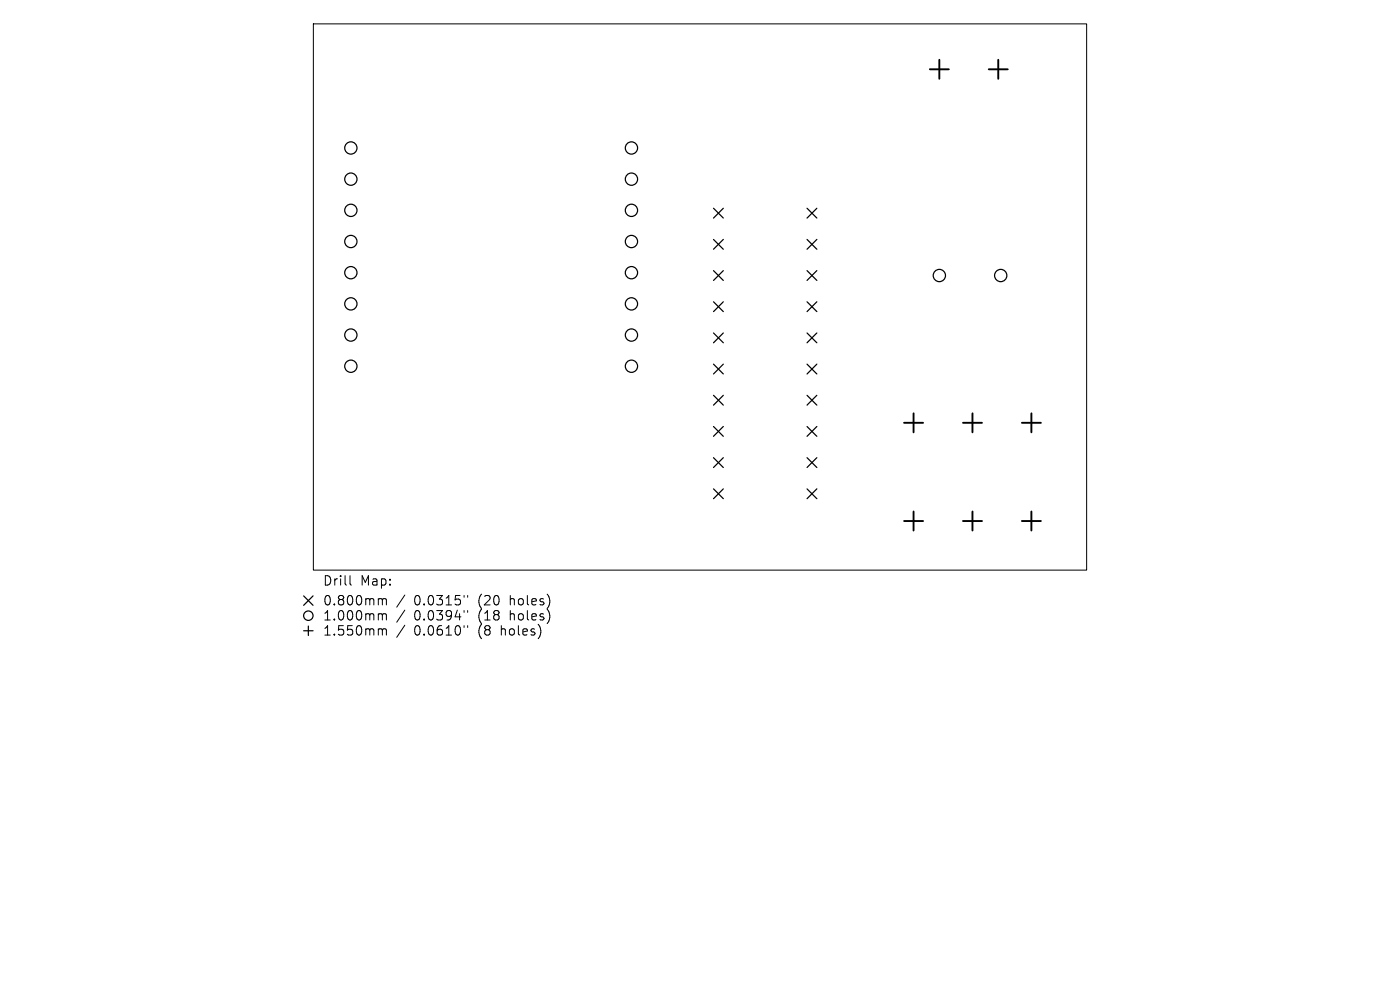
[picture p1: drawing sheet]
<svg xmlns="http://www.w3.org/2000/svg" width="297mm" height="210mm" viewBox="0 0 297 210" stroke-linecap="round" stroke-linejoin="round" font-family="sans-serif">
<defs><g id="words">
<g font-size="2.8">
<text x="68.4" y="124.5">Drill</text>
<text x="76.4" y="124.5">Map:</text>
<text x="68.4" y="128.7">0.800mm</text>
<text x="68.4" y="131.9">1.000mm</text>
<text x="87.9" y="128.7">0.0315&quot;</text>
<text x="87.9" y="131.9">0.0394&quot;</text>
<text x="101.6" y="128.7">(20</text>
<text x="101.6" y="131.9">(18</text>
<text x="108.5" y="128.7">holes)</text>
<text x="108.5" y="131.9">holes)</text>
<text x="68.4" y="135.1">1.550mm</text>
<text x="87.9" y="135.1">0.0610&quot;</text>
<text x="101.6" y="135.1">(8</text>
<text x="106.5" y="135.1">holes)</text>
</g>
</g></defs>
<g fill="none" stroke="#000" stroke-width=".21">
<path d="M66.5 5.1h164v115.8h-164zM74.3 122.1v1.7l.2 .3M80.5 127h.3l.3 .3M80.5 130.2h.3l.3 .3M80.5 133.4h.3l.3 .3M81.1 127.3l.3-.3 .5 .1 .1 1.2M81.1 127.3v1M81.1 130.5v1M81.1 133.7v1M81.1 130.5l.3-.3 .5 .1 .1 1.2M81.1 133.7l.3-.3 .5 .1 .1 1.2M85.9 126.2l-1.7 2.6"/>
<path d="M85.9 129.4l-1.7 2.6M85.9 132.6l-1.7 2.6M98.4 126.3v.4M98.4 129.5v.4M98.4 132.7v.4M99.2 126.3v.4M99.2 129.5v.4M99.2 132.7v.4"/>
</g>
<g fill="none" stroke="#000" stroke-width=".26">
<path d="M151.4 44.2l2 2.1M151.4 50.8l2 2.1M151.4 57.4l2 2.1M153.4 44.2l-2 2.1M153.4 50.8l-2 2.1M153.4 57.4l-2 2.1M171.2 44.2l2.1 2.1M171.2 50.8l2.1 2.1M171.2 57.4l2.1 2.1M173.3 44.2l-2.1 2.1M173.3 50.8l-2.1 2.1M173.3 57.4l-2.1 2.1"/>
<path d="M151.4 64l2 2.1M151.4 70.6l2 2.1M151.4 77.2l2 2.1M153.4 64l-2 2.1M153.4 70.6l-2 2.1M153.4 77.2l-2 2.1M171.2 64l2.1 2.1M171.2 70.6l2.1 2.1M171.2 77.2l2.1 2.1M173.3 64l-2.1 2.1M173.3 70.6l-2.1 2.1M173.3 77.2l-2.1 2.1"/>
<path d="M151.4 83.9l2 2M151.4 90.5l2 2.1M151.4 97.1l2 2.1M153.4 83.9l-2 2M153.4 90.5l-2 2.1M153.4 97.1l-2 2.1M171.2 83.9l2.1 2M171.2 90.5l2.1 2.1M171.2 97.1l2.1 2.1M173.3 83.9l-2.1 2M173.3 90.5l-2.1 2.1M173.3 97.1l-2.1 2.1"/>
<path d="M151.4 103.7l2 2.1M153.4 103.7l-2 2.1M171.2 103.7l2.1 2.1M173.3 103.7l-2.1 2.1M64.4 126.4l2 2M64.4 133.8h2M65.4 132.8v2M66.4 126.4l-2 2"/>
<circle cx="74.4" cy="38" r="1.3"/>
<circle cx="74.4" cy="31.4" r="1.3"/>
<circle cx="134" cy="38" r="1.3"/>
<circle cx="134" cy="31.4" r="1.3"/>
<circle cx="74.4" cy="44.6" r="1.3"/>
<circle cx="74.4" cy="51.2" r="1.3"/>
<circle cx="74.4" cy="57.8" r="1.3"/>
<circle cx="134" cy="44.6" r="1.3"/>
<circle cx="134" cy="51.2" r="1.3"/>
<circle cx="134" cy="57.8" r="1.3"/>
<circle cx="199.3" cy="58.4" r="1.3"/>
<circle cx="212.3" cy="58.4" r="1.3"/>
<circle cx="74.4" cy="64.5" r="1.3"/>
<circle cx="74.4" cy="71.1" r="1.3"/>
<circle cx="74.4" cy="77.7" r="1.3"/>
<circle cx="134" cy="64.5" r="1.3"/>
<circle cx="134" cy="71.1" r="1.3"/>
<circle cx="134" cy="77.7" r="1.3"/>
<circle cx="65.4" cy="130.6" r="1"/>
</g>
<g fill="none" stroke="#000" stroke-width=".4">
<path d="M197.3 14.7h4M199.3 12.7v4M209.8 14.7h4M211.8 12.7v4M191.8 89.7h4M193.8 87.7v4M204.3 89.7h4M206.3 87.7v4M216.8 89.7h4M218.8 87.7v4M191.8 110.5h4M193.8 108.5v4"/>
<path d="M204.3 110.5h4M206.3 108.5v4M216.8 110.5h4M218.8 108.5v4"/>
</g>
<use href="#words"/>
</svg>
